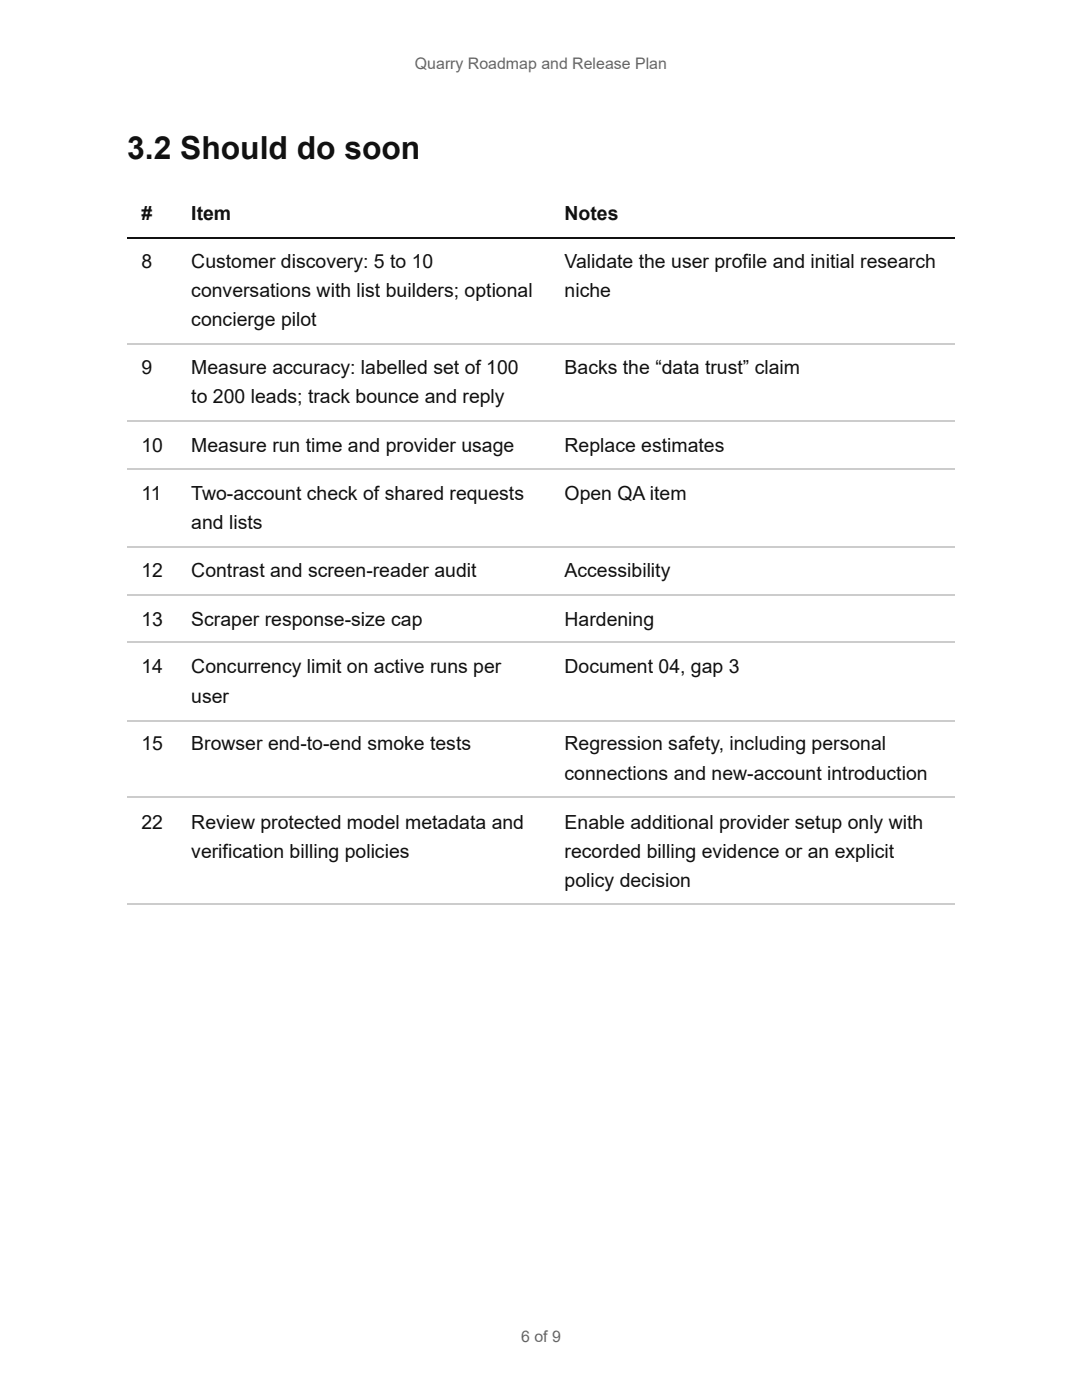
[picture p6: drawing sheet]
<svg xmlns="http://www.w3.org/2000/svg" width="216mm" height="279mm" viewBox="0 0 216 279" stroke-linecap="round" stroke-linejoin="round" font-family="sans-serif">
<defs><g id="words">
<text font-size="6.3" fill="#111" x="25.4" y="31.8">3.2 Should do soon</text>
<g font-size="3.9" fill="#111">
<text x="28.2" y="43.9">#</text>
<text x="38.2" y="43.9">Item</text>
<text x="112.7" y="43.9">Notes</text>
<text x="28.2" y="53.4">8</text>
<text x="38.2" y="53.4">Customer discovery: 5 to 10</text>
<text x="112.7" y="53.4">Validate the user profile and initial research</text>
<text x="38.2" y="59.3">conversations with list builders; optional</text>
<text x="112.7" y="59.3">niche</text>
<text x="38.2" y="65.1">concierge pilot</text>
<text x="28.2" y="74.6">9</text>
<text x="38.2" y="74.6">Measure accuracy: labelled set of 100</text>
<text x="112.7" y="74.6">Backs the “data trust” claim</text>
<text x="38.2" y="80.4">to 200 leads; track bounce and reply</text>
<text x="28.2" y="90.2">10</text>
<text x="38.2" y="90.2">Measure run time and provider usage</text>
<text x="112.7" y="90.2">Replace estimates</text>
<text x="28.2" y="99.7">11</text>
<text x="38.2" y="99.7">Two-account check of shared requests</text>
<text x="112.7" y="99.7">Open QA item</text>
<text x="38.2" y="105.6">and lists</text>
<text x="28.2" y="115.1">12</text>
<text x="38.2" y="115.1">Contrast and screen-reader audit</text>
<text x="112.7" y="115.1">Accessibility</text>
<text x="28.2" y="124.9">13</text>
<text x="38.2" y="124.9">Scraper response-size cap</text>
<text x="112.7" y="124.9">Hardening</text>
<text x="28.2" y="134.4">14</text>
<text x="38.2" y="134.4">Concurrency limit on active runs per</text>
<text x="112.7" y="134.4">Document 04, gap 3</text>
<text x="38.2" y="140.2">user</text>
<text x="28.2" y="149.8">15</text>
<text x="38.2" y="149.8">Browser end-to-end smoke tests</text>
<text x="112.7" y="149.8">Regression safety, including personal</text>
<text x="112.7" y="155.6">connections and new-account introduction</text>
<text x="28.2" y="165.4">22</text>
<text x="38.2" y="165.4">Review protected model metadata and</text>
<text x="112.7" y="165.4">Enable additional provider setup only with</text>
<text x="38.2" y="171.2">verification billing policies</text>
<text x="112.7" y="171.2">recorded billing evidence or an explicit</text>
<text x="112.7" y="177">policy decision</text>
</g>
<g font-size="3.2" fill="#666">
<text x="82.8" y="13.8">Quarry Roadmap and Release Plan</text>
<text x="104" y="267.8">6 of 9</text>
</g>
</g></defs>
<path d="M25.4 47.5h165.1" fill="none" stroke="#111" stroke-width=".26"/>
<path d="M25.4 68.7h165.1M25.4 84h165.1M25.4 93.5h165.1M25.4 109.1h165.1M25.4 118.7h165.1M25.4 128.2h165.1M25.4 143.8h165.1M25.4 159.1h165.1M25.4 180.3h165.1" fill="none" stroke="#ccc" stroke-width=".26"/>
<use href="#words"/>
</svg>
